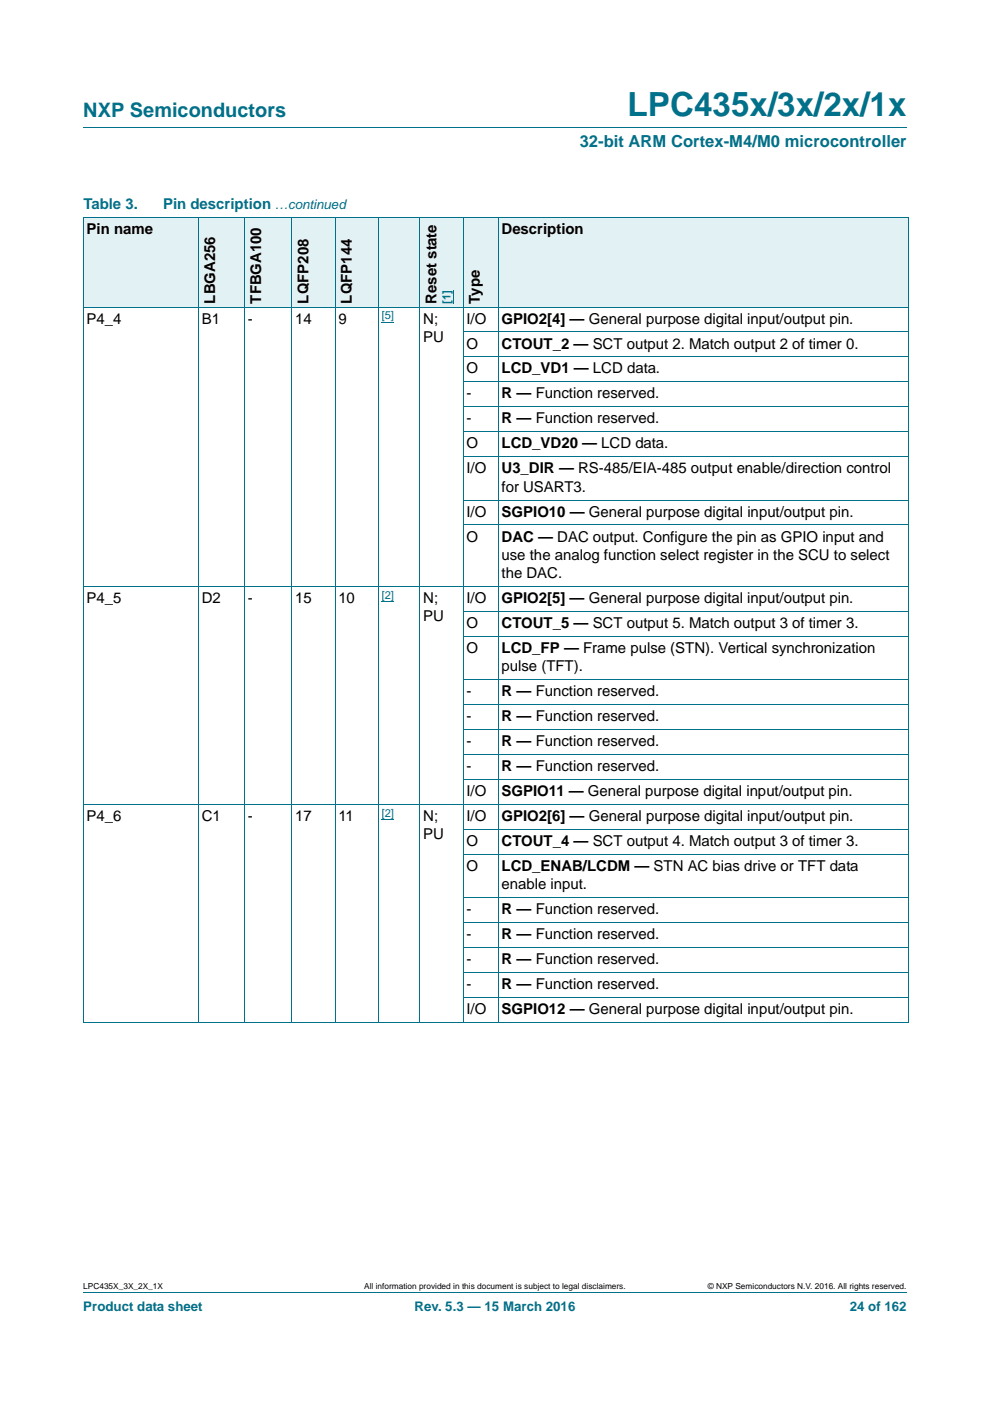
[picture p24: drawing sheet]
<svg xmlns="http://www.w3.org/2000/svg" width="210mm" height="297mm" viewBox="0 0 210 297" stroke-linecap="round" stroke-linejoin="round" font-family="sans-serif">
<defs><g id="words">
<text font-size="7" fill="#00718a" x="133.1" y="24.6">LPC435x/3x/2x/1x</text>
<text font-size="4.2" fill="#00718a" x="17.7" y="24.9">NXP Semiconductors</text>
<text font-size="3.5" fill="#00718a" x="123" y="31.1">32-bit ARM Cortex-M4/M0 microcontroller</text>
<g font-size="3.2" fill="#00718a">
<text x="17.7" y="44.3">Table 3.</text>
<text x="34.6" y="44.3">Pin description</text>
</g>
<g font-size="3.2">
<text x="18.4" y="49.6">Pin name</text>
<text x="106.4" y="49.6">Description</text>
<text x="45.6" y="64.4" transform="rotate(-90 45.6 64.4)">LBGA256</text>
<text x="55.4" y="64.4" transform="rotate(-90 55.4 64.4)">TFBGA100</text>
<text x="65.4" y="64.4" transform="rotate(-90 65.4 64.4)">LQFP208</text>
<text x="74.6" y="64.4" transform="rotate(-90 74.6 64.4)">LQFP144</text>
<text x="92.6" y="64.4" transform="rotate(-90 92.6 64.4)">Reset state</text>
<text x="101.8" y="64.4" transform="rotate(-90 101.8 64.4)">Type</text>
<text x="18.4" y="68.6">P4_4</text>
<text x="42.8" y="68.6">B1</text>
<text x="52.5" y="68.6">-</text>
<text x="62.6" y="68.6">14</text>
<text x="71.8" y="68.6">9</text>
<text x="89.8" y="68.6">N;</text>
<text x="99" y="68.6">I/O</text>
<text x="106.4" y="68.6">GPIO2[4] — General purpose digital input/output pin.</text>
<text x="89.8" y="72.5">PU</text>
<text x="99" y="73.9">O</text>
<text x="106.4" y="73.9">CTOUT_2 — SCT output 2. Match output 2 of timer 0.</text>
<text x="99" y="79.2">O</text>
<text x="106.4" y="79.2">LCD_VD1 — LCD data.</text>
<text x="99" y="84.5">-</text>
<text x="99" y="89.8">-</text>
<text x="106.4" y="84.5">R — Function reserved.</text>
<text x="106.4" y="89.8">R — Function reserved.</text>
<text x="99" y="95.1">O</text>
<text x="106.4" y="95.1">LCD_VD20 — LCD data.</text>
<text x="99" y="100.4">I/O</text>
<text x="106.4" y="100.4">U3_DIR — RS-485/EIA-485 output enable/direction control</text>
<text x="106.4" y="104.3">for USART3.</text>
<text x="99" y="109.5">I/O</text>
<text x="106.4" y="109.5">SGPIO10 — General purpose digital input/output pin.</text>
<text x="99" y="114.8">O</text>
<text x="106.4" y="114.8">DAC — DAC output. Configure the pin as GPIO input and</text>
<text x="106.4" y="118.7">use the analog function select register in the SCU to select</text>
<text x="106.4" y="122.6">the DAC.</text>
<text x="18.4" y="127.9">P4_5</text>
<text x="42.8" y="127.9">D2</text>
<text x="52.5" y="127.9">-</text>
<text x="62.6" y="127.9">15</text>
<text x="71.8" y="127.9">10</text>
<text x="89.8" y="127.9">N;</text>
<text x="89.8" y="131.8">PU</text>
<text x="99" y="127.9">I/O</text>
<text x="106.4" y="127.9">GPIO2[5] — General purpose digital input/output pin.</text>
<text x="99" y="133.2">O</text>
<text x="106.4" y="133.2">CTOUT_5 — SCT output 5. Match output 3 of timer 3.</text>
<text x="99" y="138.5">O</text>
<text x="106.4" y="138.5">LCD_FP — Frame pulse (STN). Vertical synchronization</text>
<text x="106.4" y="142.3">pulse (TFT).</text>
<text x="99" y="147.6">-</text>
<text x="106.4" y="147.6">R — Function reserved.</text>
<text x="99" y="152.9">-</text>
<text x="106.4" y="152.9">R — Function reserved.</text>
<text x="99" y="158.2">-</text>
<text x="106.4" y="158.2">R — Function reserved.</text>
<text x="99" y="163.5">-</text>
<text x="106.4" y="163.5">R — Function reserved.</text>
<text x="99" y="168.8">I/O</text>
<text x="106.4" y="168.8">SGPIO11 — General purpose digital input/output pin.</text>
<text x="18.4" y="174.1">P4_6</text>
<text x="42.8" y="174.1">C1</text>
<text x="52.5" y="174.1">-</text>
<text x="62.6" y="174.1">17</text>
<text x="71.8" y="174.1">11</text>
<text x="89.8" y="174.1">N;</text>
<text x="89.8" y="178">PU</text>
<text x="99" y="174.1">I/O</text>
<text x="99" y="179.4">O</text>
<text x="106.4" y="174.1">GPIO2[6] — General purpose digital input/output pin.</text>
<text x="106.4" y="179.4">CTOUT_4 — SCT output 4. Match output 3 of timer 3.</text>
<text x="99" y="184.7">O</text>
<text x="106.4" y="184.7">LCD_ENAB/LCDM — STN AC bias drive or TFT data</text>
<text x="106.4" y="188.6">enable input.</text>
<text x="99" y="193.8">-</text>
<text x="106.4" y="193.8">R — Function reserved.</text>
<text x="99" y="199.1">-</text>
<text x="106.4" y="199.1">R — Function reserved.</text>
<text x="99" y="204.4">-</text>
<text x="99" y="209.7">-</text>
<text x="106.4" y="204.4">R — Function reserved.</text>
<text x="106.4" y="209.7">R — Function reserved.</text>
<text x="99" y="215">I/O</text>
<text x="106.4" y="215">SGPIO12 — General purpose digital input/output pin.</text>
</g>
<g font-size="2.8" fill="#00718a">
<text x="58.3" y="44.3">…continued</text>
<text x="17.7" y="277.9">Product data sheet</text>
<text x="87.9" y="277.9">Rev. 5.3 — 15 March 2016</text>
<text x="180.2" y="277.9">24 of 162</text>
</g>
<g font-size="2.4" fill="#00f">
<text x="95.5" y="64.4" transform="rotate(-90 95.5 64.4)">[1]</text>
<text x="81" y="67.6">[5]</text>
<text x="81" y="126.9">[2]</text>
<text x="81" y="173.1">[2]</text>
</g>
<g font-size="1.8">
<text x="17.7" y="273.3">LPC435X_3X_2X_1X</text>
<text x="77.2" y="273.3">All information provided in this document is subject to legal disclaimers.</text>
<text x="150.1" y="273.3">© NXP Semiconductors N.V. 2016. All rights reserved.</text>
</g>
</g></defs>
<path d="M17.7 27h174.6M17.7 273.9h174.6" fill="none" stroke="#00718a" stroke-width=".21"/>
<path d="M81 68.4h2.6M81 127.6h2.6M81 173.8h2.6" fill="none" stroke="#00f" stroke-width=".21"/>
<g fill="#e2f1f4">
<path d="M17.7 46h24.4v19.1h-24.4z"/>
<path d="M42.1 46h9.8v19.1h-9.8z"/>
<path d="M51.9 46h10v19.1h-10z"/>
<path d="M61.9 46h9.2v19.1h-9.2z"/>
<path d="M71.1 46h9.2v19.1h-9.2z"/>
<path d="M80.3 46h18v19.1h-18z"/>
</g>
<path d="M96.2 61.5v2.9" fill="none" stroke="#00f" stroke-width=".21"/>
<g fill="#e2f1f4">
<path d="M98.3 46h7.4v19.1h-7.4z"/>
<path d="M105.7 46h87v19.1h-87z"/>
</g>
<g fill="none" stroke="#00718a" stroke-width=".21">
<path d="M17.6 46h175.1M17.7 46.1v170.6M42.1 46v170.8M51.9 46v170.8M61.9 46v170.8M71.1 46v170.8M80.3 46v170.8M89.1 46v170.8M98.3 46v170.8M105.7 46v170.8M192.7 46.1v170.6M17.6 65.1h175.1"/>
<path d="M98.2 70.4h94.5M98.2 75.7h94.5M98.2 81h94.5M98.2 86.3h94.5M98.2 91.6h94.5M98.2 96.8h94.5M98.2 106h94.5M98.2 111.3h94.5M17.6 124.4h175.1M98.2 129.7h94.5M98.2 134.9h94.5M98.2 144.1h94.5"/>
<path d="M98.2 149.4h94.5M98.2 154.7h94.5M98.2 160h94.5M17.6 170.6h175.1M98.2 165.3h94.5M98.2 175.9h94.5M98.2 181.2h94.5M98.2 190.3h94.5M98.2 195.6h94.5M17.6 216.8h175.1M98.2 200.9h94.5M98.2 206.2h94.5"/>
<path d="M98.2 211.5h94.5"/>
</g>
<use href="#words"/>
</svg>
